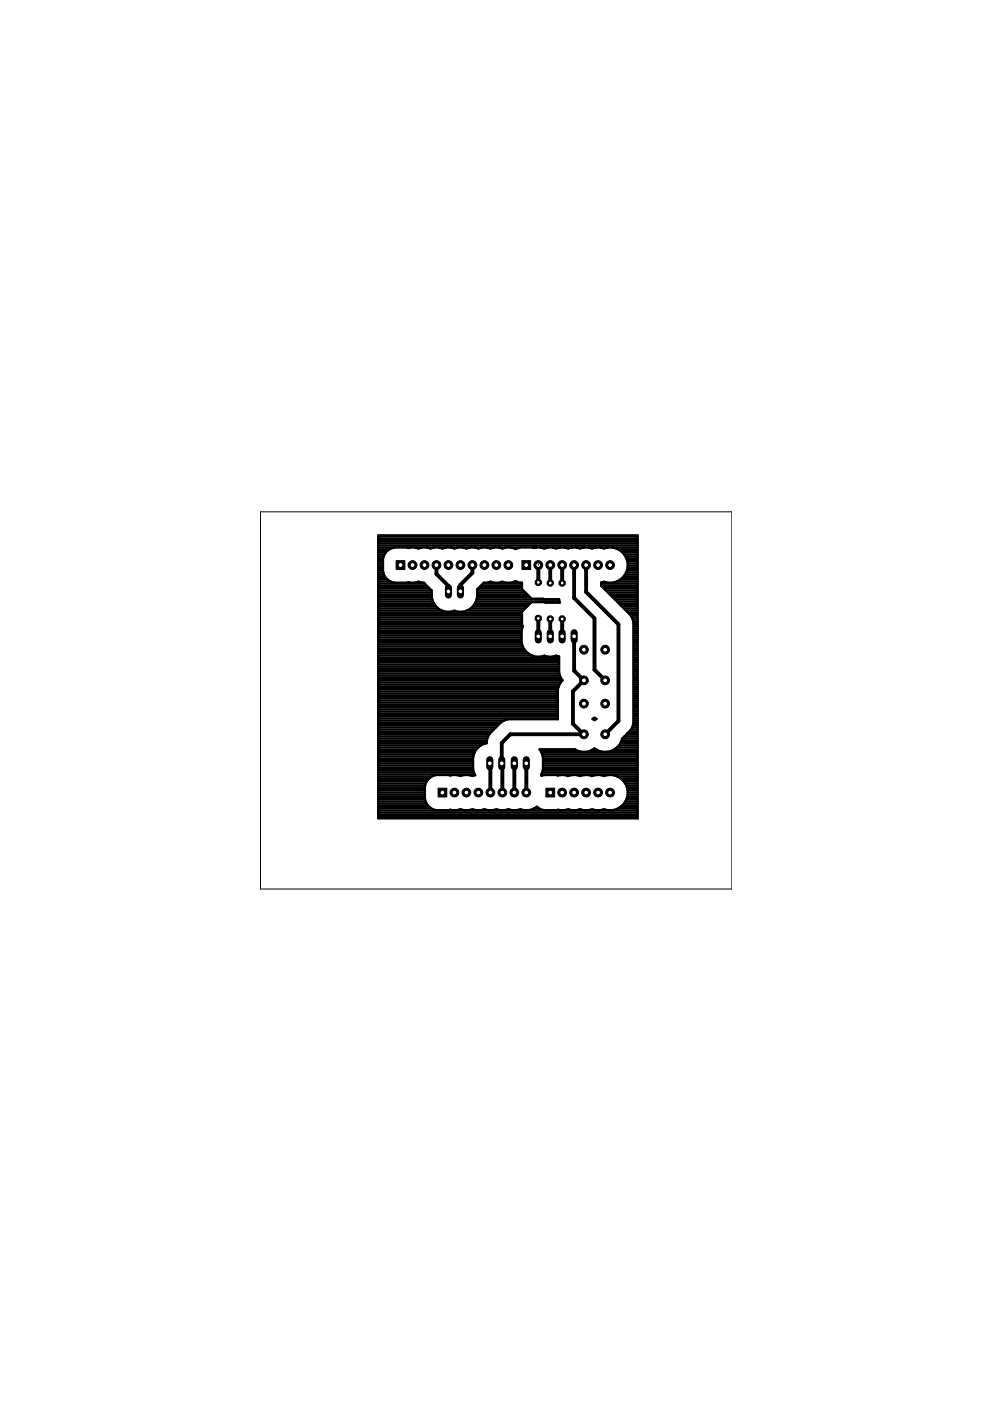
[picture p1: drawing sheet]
<svg xmlns="http://www.w3.org/2000/svg" width="210mm" height="297mm" viewBox="0 0 210 297" stroke-linecap="round" stroke-linejoin="round" font-family="sans-serif">
<g fill="none" stroke="#000" stroke-width=".83">
<path d="M92.5 119.8v1.9l2.6 2.5v1.2M100.2 119.8v1.7l-2.6 2.5v1.4M114.3 119.5l-.2 .2v3.8M116.8 119.7l-.1 .1v3.8M119.2 119.8v3.8l.1-.1M121.7 119.8v7l4.3 4.3v10.9l2.3 2.3M124.3 119.8v5.7l6.8 6.9v20.5l-2.8 2.8M114.1 131.1v3.8M116.7 131.2v3.7M119.2 131.2v3.7M121.7 134.9v7.3l2.1 2.1-2.3 2.3v6.9l2.2 2.2M123.8 155.7h-15.6l-1.8 1.8 .1 10.5"/>
<path d="M103.8 161.8l.2 .2v6M109.1 161.8v6.2M111.6 161.8v6.2"/>
</g>
<g fill="none" stroke="#000" stroke-width=".51">
<path d="M80.2 113.5h55v60h-55zM80.2 119.9h1M80.2 119.5h1M80.2 119h1M80.2 118.5h1M80.2 118h1.1M80.2 117.6h1.3M80.2 117.1h1.6M80.2 116.6h2.1M80.2 116.1h3.2M80.2 115.7h55M80.2 115.2h55"/>
<path d="M80.2 114.7h55M80.2 114.2h55M80.2 113.7h55M81.2 118.5a2.79 2.79 0 0 1 2.4-2.4h4.3l.8 .2 .8-.2h1l.8 .2 .8-.2h.9l.8 .2 .8-.2h1l.8 .2 .7-.2h1l.8 .2 .8-.2h.9l.8 .2 .8-.2h1l.8 .2 .8-.2h.9l.8 .2a3.5 3.5 0 0 1 2.8 .1l1-.3h4.3l.8 .2 .8-.2h1l.7 .2 .8-.2h1l.8 .2 .7-.2h1l.8 .2 .8-.2h1l.7 .2 .8-.2h1l.8 .2a3.8 3.8 0 0 1 5 3.5 3.8 3.8 0 0 1-5 3.5l-.6 .2v.7l6.2 6.2M81.2 118.5v2.6l.2 .7M86.4 116.1h.4M88.2 116.1h1.1M90.7 116.1h1.2M93.2 116.1h1.2M95.8 116.1h1.1M98.3 116.1h1.2M100.8 116.1h1.2"/>
<path d="M103.4 116.1h1.1M105.9 116.1h1.2M108.5 116.1h1.6M113.1 116.1h.3M114.8 116.1h1.2M117.3 116.1h1.2M119.9 116.1h1.2M122.4 116.1h1.2M125 116.1h1.1M127.5 116.1h1.2M130 116.1h5.2M131.3 116.6h3.9"/>
<path d="M131.9 117.1h3.3M132.4 117.6h2.8M132.6 118h2.6M132.9 118.5h2.3M133 119h2.2M133.1 119.9h2.1M133.1 119.5h2.1M80.2 139.9h38.3M80.2 139.5h38.3M80.2 139h32.5M80.2 138.5h31.7M80.2 138h31.2"/>
<path d="M80.2 137.6h30.9M80.2 137.1h30.6M80.2 136.6h30.5M80.2 136.1h30.4M80.2 135.7h30.4M80.2 135.2h30.4M80.2 134.7h30.4M80.2 134.2h30.4M80.2 133.8h30.4M80.2 133.3h30.5M80.2 132.8h30.6M80.2 132.3h30.5"/>
<path d="M80.2 131.8h30.5M80.2 131.4h30.5M80.2 130.9h30.5M80.2 130.4h30.5M80.2 129.9h30.5M80.2 129.5h13.5M80.2 129h12.7M80.2 128.5h12.2M80.2 128h11.9M80.2 127.6h11.6M80.2 127.1h11.5M80.2 126.6h11.3"/>
<path d="M80.2 126.1h11.3M80.2 125.6h11.3M80.2 125.2h11.3M80.2 124.7h10.8M80.2 124.2h10.3M80.2 123.7h9.8M80.2 123.3h2.6M80.2 122.8h1.9M80.2 122.3h1.5M80.2 121.8h1.2M80.2 121.4h1.1M80.2 120.9h1"/>
<path d="M80.2 120.4h1M81.4 121.8a2.89 2.89 0 0 0 2.2 1.7h4.3l.8-.2 1.2 .2 1.6 1.7v1.4l.3 .9M91.8 127.5a3.5 3.5 0 0 0 4.6 2 3.6 3.6 0 0 0 3.4-.5M99 129.5h11.9M99.8 129h11.6M100.3 128.5h11.5M100.6 128h11.7M100.9 127.5l-.4 .8-.7 .7M100.9 127.6h17.7M101 127.1h17.5M101.2 126.6h11.2M101.2 126.1h10.7"/>
<path d="M101.2 125.6h10.2M101.2 125.2h9.7M101.5 124.7h9.2M101.9 124.2h8.8M102.4 123.7h8.3M109.2 123.3l-.9 .2h-1l-.8-.2-.8 .2h-.9l-.8-.2-1.4 .2-1.4 1.5v1.6l-.3 .9M109.2 123.3l1.5 .2v1.4l2 2 5.8 .2 .2 .7-6-.1-2 2v2.8l.1 .3M109.2 123.3h.2M110.6 136.1l.2 1 .5 .8 .6 .6M110.8 132.8l-.2 .9v2.4M111.9 138.5l.9 .5M112.8 139l.8 .2h1l.8-.2 .8 .2h.9l.8-.2 .6 .2v3.4l.3 .8 .5 .9-.8 1-.2 .9v6.3h-10.5l-.8 .2-.8 .4-2.4 2.5-.4 .7-.2 1.3a3.5 3.5 0 0 0-2.9 3v2.5l.5 1.3-.6 .1-.8-.2h-1l-.8 .2-.8-.2h-4.3a2.8 2.8 0 0 0-2.4 2.5v2.6a2.8 2.8 0 0 0 2.4 2.4h4.3l.8-.2 .8 .2h1l.8-.2 .7 .2h1l.8-.2 .8 .2h1l.7-.2 .8 .2h1l.8-.2 .7 .2h1l.8-.2a3.6 3.6 0 0 0 3.5-.6l.8 .6 .8 .2h4.3l.8-.2 .7 .2h1l.8-.2 .8 .2h1l.7-.2 .8 .2h1l.8-.2a3.7 3.7 0 0 0 4.7-2.1"/>
<path d="M127.5 123.7h7.7M127.5 124.2h7.7M128 124.7h7.2M128.5 125.2h6.7M128.9 125.6h6.3M129.4 126.1h5.8M129.9 126.6h5.3M130.4 127.1h4.8M130.8 127.6h4.4M130.8 123.3h4.4M131.3 128h3.9M131.7 122.8h3.5"/>
<path d="M131.8 128.5h3.4M132.1 122.3h3.1M132.3 129h2.9M132.5 121.8h2.7M132.7 129.5h2.5M132.8 121.4h2.4M132.9 120.9h2.3M133.1 120.4h2.1M133.2 129.9h2M133.7 130.4l.4 .7 .2 .9v21.3M133.7 130.4h1.5M134 130.9h1.2"/>
<path d="M134.2 131.4h1M134.3 131.8h.9M134.3 139.9h.9M134.3 139.5h.9M134.3 139h.9M134.3 138.5h.9M134.3 138h.9M134.3 137.6h.9M134.3 137.1h.9M134.3 136.6h.9M134.3 136.1h.9M134.3 135.7h.9"/>
<path d="M134.3 135.2h.9M134.3 134.7h.9M134.3 134.2h.9M134.3 133.8h.9M134.3 133.3h.9M134.3 132.8h.9M134.3 132.3h.9M80.2 159.4h20.5M80.2 159.9h20.3M80.2 159h20.7M80.2 158.5h21.2M80.2 158h21.8"/>
<path d="M80.2 157.5h23M80.2 157.1h23M80.2 156.6h23.1M80.2 156.1h23.3M80.2 155.6h23.6M80.2 155.2h24M80.2 154.7h24.5M80.2 154.2h25M80.2 153.7h25.4M80.2 153.3h25.9M80.2 152.8h26.6M80.2 152.3h38.1"/>
<path d="M80.2 151.8h38.1M80.2 151.4h38.1M80.2 150.9h38.1M80.2 150.4h38.1M80.2 149.9h38.1M80.2 149.5h38.1M80.2 149h38.1M80.2 148.5h38.1M80.2 148h38.1M80.2 147.6h38.1M80.2 147.1h38.1M80.2 146.6h38.1"/>
<path d="M80.2 146.1h38.1M80.2 145.6h38.2M80.2 145.2h38.4M80.2 144.7h38.7M80.2 144.2h39M80.2 143.7h38.7M80.2 143.3h38.5M80.2 142.8h38.4M80.2 142.3h38.3M80.2 141.8h38.3M80.2 141.4h38.3M80.2 140.9h38.3"/>
<path d="M80.2 140.4h38.3M114.4 158.9a5.6 5.6 0 0 1 .4 5.3v.3l.6-.2h4.3l.8 .2 .7-.2h1l.8 .2 .8-.2h1l.7 .2 .8-.2h1l.8 .2a3.8 3.8 0 0 1 4.7 2.1M114.4 158.9h.1M114.4 158.9h7.5l.4 .3 1 .2M114.5 159h7.5M114.7 159.4h20.5M115 159.9h20.2M124.3 159.4l.9-.2 .8-.5 .9 .5 .9 .2M125.6 159h1M125.6 152.4l.4-.2 .5 .2-.5 .3zM125.9 152.3h.4M130.1 159h5.1"/>
<path d="M130.8 158.5h4.4M131.3 158h3.9M131.6 157.5h3.6M131.8 157.1h3.4M131.9 156.6a3.7 3.7 0 0 1-3.1 2.8M131.9 156.6h3.3M132.4 156.1h2.8M132.9 155.6h2.3M133.3 155.2h1.9M133.8 154.7h1.4M134 154.2h1.2M134.2 153.7h1"/>
<path d="M134.3 153.3l-.2 .8-.4 .7-1.8 1.8M134.3 153.3h.9M134.3 152.8h.9M134.3 152.3h.9M134.3 151.8h.9M134.3 151.4h.9M134.3 150.9h.9M134.3 150.4h.9M134.3 149.9h.9M134.3 149.5h.9M134.3 149h.9M134.3 148.5h.9"/>
<path d="M134.3 148h.9M134.3 147.6h.9M134.3 147.1h.9M134.3 146.6h.9M134.3 146.1h.9M134.3 145.6h.9M134.3 145.2h.9M134.3 144.7h.9M134.3 144.2h.9M134.3 143.7h.9M134.3 143.3h.9M134.3 142.8h.9"/>
<path d="M134.3 142.3h.9M134.3 141.8h.9M134.3 141.4h.9M134.3 140.9h.9M134.3 140.4h.9M80.2 173.2h55M80.2 172.8h55M80.2 172.3h55M80.2 171.8h55M80.2 171.3h11.2M80.2 170.9h10.6M80.2 170.4h10.3"/>
<path d="M80.2 169.9h10M80.2 169.4h9.9M80.2 169h9.9M80.2 168.5h9.9M80.2 168h9.9M80.2 167.5h9.9M80.2 167.1h9.9M80.2 166.6h9.9M80.2 166.1h10.1M80.2 165.6h10.3M80.2 165.2h10.7M80.2 164.7h11.3"/>
<path d="M80.2 164.2h20.5M80.2 163.7h20.3M80.2 163.3h20.1M80.2 162.8h20.1M80.2 162.3h20.1M80.2 161.8h20.1M80.2 161.4h20.1M80.2 160.9h20.1M80.2 160.4h20.1M113.3 171.3h.9M114.8 164.2h20.4M115 163.7h20.2"/>
<path d="M115.1 163.3h20.1M115.1 160.4h20.1M115.1 162.8h20.1M115.1 162.3h20.1M115.1 161.8h20.1M115.1 161.4h20.1M115.1 160.9h20.1M131 164.7h4.2M131.1 171.3h4.1M131.7 165.2h3.5M131.8 170.9h3.4M132.2 165.6h3"/>
<path d="M132.3 170.4h2.9M132.5 166.1h2.7M132.6 169.9h2.6M132.8 166.6h2.4M132.8 166.6l.3 1M132.8 169.4h2.4M132.9 167.1h2.3M133 169h2.2M133.1 167.5h2.1M133.1 167.6v1l-.3 .9M133.1 168.5h2.1M133.1 168h2.1"/>
</g>
<path d="M92.9 167.1h1.8v1.9h-1.8z" fill="#000" stroke="#000" stroke-width=".21"/>
<circle cx="93.8" cy="168" r=".51" fill="#fff" stroke="#000" stroke-width=".21"/>
<circle cx="96.4" cy="168" r=".93" fill="#000" stroke="#000" stroke-width=".21"/>
<circle cx="96.4" cy="168" r=".51" fill="#fff" stroke="#000" stroke-width=".21"/>
<circle cx="98.9" cy="168" r=".93" fill="#000" stroke="#000" stroke-width=".21"/>
<circle cx="98.9" cy="168" r=".51" fill="#fff" stroke="#000" stroke-width=".21"/>
<circle cx="101.4" cy="168" r=".93" fill="#000" stroke="#000" stroke-width=".21"/>
<circle cx="101.4" cy="168" r=".51" fill="#fff" stroke="#000" stroke-width=".21"/>
<circle cx="104" cy="168" r=".93" fill="#000" stroke="#000" stroke-width=".21"/>
<circle cx="104" cy="168" r=".51" fill="#fff" stroke="#000" stroke-width=".21"/>
<circle cx="106.5" cy="168" r=".93" fill="#000" stroke="#000" stroke-width=".21"/>
<circle cx="106.5" cy="168" r=".51" fill="#fff" stroke="#000" stroke-width=".21"/>
<circle cx="109.1" cy="168" r=".93" fill="#000" stroke="#000" stroke-width=".21"/>
<circle cx="109.1" cy="168" r=".51" fill="#fff" stroke="#000" stroke-width=".21"/>
<circle cx="111.6" cy="168" r=".93" fill="#000" stroke="#000" stroke-width=".21"/>
<circle cx="111.6" cy="168" r=".51" fill="#fff" stroke="#000" stroke-width=".21"/>
<path d="M84 118.9h1.9v1.8h-1.9z" fill="#000" stroke="#000" stroke-width=".21"/>
<circle cx="84.9" cy="119.8" r=".51" fill="#fff" stroke="#000" stroke-width=".21"/>
<circle cx="87.5" cy="119.8" r=".93" fill="#000" stroke="#000" stroke-width=".21"/>
<circle cx="87.5" cy="119.8" r=".51" fill="#fff" stroke="#000" stroke-width=".21"/>
<circle cx="90" cy="119.8" r=".93" fill="#000" stroke="#000" stroke-width=".21"/>
<circle cx="90" cy="119.8" r=".51" fill="#fff" stroke="#000" stroke-width=".21"/>
<circle cx="92.5" cy="119.8" r=".93" fill="#000" stroke="#000" stroke-width=".21"/>
<circle cx="92.5" cy="119.8" r=".51" fill="#fff" stroke="#000" stroke-width=".21"/>
<circle cx="95.1" cy="119.8" r=".93" fill="#000" stroke="#000" stroke-width=".21"/>
<circle cx="95.1" cy="119.8" r=".51" fill="#fff" stroke="#000" stroke-width=".21"/>
<circle cx="97.6" cy="119.8" r=".93" fill="#000" stroke="#000" stroke-width=".21"/>
<circle cx="97.6" cy="119.8" r=".51" fill="#fff" stroke="#000" stroke-width=".21"/>
<circle cx="100.2" cy="119.8" r=".93" fill="#000" stroke="#000" stroke-width=".21"/>
<circle cx="100.2" cy="119.8" r=".51" fill="#fff" stroke="#000" stroke-width=".21"/>
<circle cx="102.7" cy="119.8" r=".93" fill="#000" stroke="#000" stroke-width=".21"/>
<circle cx="102.7" cy="119.8" r=".51" fill="#fff" stroke="#000" stroke-width=".21"/>
<circle cx="105.2" cy="119.8" r=".93" fill="#000" stroke="#000" stroke-width=".21"/>
<circle cx="105.2" cy="119.8" r=".51" fill="#fff" stroke="#000" stroke-width=".21"/>
<circle cx="107.8" cy="119.8" r=".93" fill="#000" stroke="#000" stroke-width=".21"/>
<circle cx="107.8" cy="119.8" r=".51" fill="#fff" stroke="#000" stroke-width=".21"/>
<path d="M115.7 167.1h1.9v1.9h-1.9z" fill="#000" stroke="#000" stroke-width=".21"/>
<circle cx="116.7" cy="168" r=".51" fill="#fff" stroke="#000" stroke-width=".21"/>
<circle cx="119.2" cy="168" r=".93" fill="#000" stroke="#000" stroke-width=".21"/>
<circle cx="119.2" cy="168" r=".51" fill="#fff" stroke="#000" stroke-width=".21"/>
<circle cx="121.7" cy="168" r=".93" fill="#000" stroke="#000" stroke-width=".21"/>
<circle cx="121.7" cy="168" r=".51" fill="#fff" stroke="#000" stroke-width=".21"/>
<circle cx="124.3" cy="168" r=".93" fill="#000" stroke="#000" stroke-width=".21"/>
<circle cx="124.3" cy="168" r=".51" fill="#fff" stroke="#000" stroke-width=".21"/>
<circle cx="126.8" cy="168" r=".93" fill="#000" stroke="#000" stroke-width=".21"/>
<circle cx="126.8" cy="168" r=".51" fill="#fff" stroke="#000" stroke-width=".21"/>
<circle cx="129.3" cy="168" r=".93" fill="#000" stroke="#000" stroke-width=".21"/>
<circle cx="129.3" cy="168" r=".51" fill="#fff" stroke="#000" stroke-width=".21"/>
<path d="M110.7 118.9h1.8v1.8h-1.8z" fill="#000" stroke="#000" stroke-width=".21"/>
<circle cx="111.6" cy="119.8" r=".51" fill="#fff" stroke="#000" stroke-width=".21"/>
<circle cx="114.1" cy="119.8" r=".93" fill="#000" stroke="#000" stroke-width=".21"/>
<circle cx="114.1" cy="119.8" r=".51" fill="#fff" stroke="#000" stroke-width=".21"/>
<circle cx="116.7" cy="119.8" r=".93" fill="#000" stroke="#000" stroke-width=".21"/>
<circle cx="116.7" cy="119.8" r=".51" fill="#fff" stroke="#000" stroke-width=".21"/>
<circle cx="119.2" cy="119.8" r=".93" fill="#000" stroke="#000" stroke-width=".21"/>
<circle cx="119.2" cy="119.8" r=".51" fill="#fff" stroke="#000" stroke-width=".21"/>
<circle cx="121.7" cy="119.8" r=".93" fill="#000" stroke="#000" stroke-width=".21"/>
<circle cx="121.7" cy="119.8" r=".51" fill="#fff" stroke="#000" stroke-width=".21"/>
<circle cx="124.3" cy="119.8" r=".93" fill="#000" stroke="#000" stroke-width=".21"/>
<circle cx="124.3" cy="119.8" r=".51" fill="#fff" stroke="#000" stroke-width=".21"/>
<circle cx="126.8" cy="119.8" r=".93" fill="#000" stroke="#000" stroke-width=".21"/>
<circle cx="126.8" cy="119.8" r=".51" fill="#fff" stroke="#000" stroke-width=".21"/>
<circle cx="129.3" cy="119.8" r=".93" fill="#000" stroke="#000" stroke-width=".21"/>
<circle cx="129.3" cy="119.8" r=".51" fill="#fff" stroke="#000" stroke-width=".21"/>
<circle cx="123.8" cy="144.3" r=".93" fill="#000" stroke="#000" stroke-width=".21"/>
<circle cx="123.8" cy="144.3" r=".51" fill="#fff" stroke="#000" stroke-width=".21"/>
<circle cx="123.8" cy="137.8" r=".93" fill="#000" stroke="#000" stroke-width=".21"/>
<circle cx="123.8" cy="137.8" r=".51" fill="#fff" stroke="#000" stroke-width=".21"/>
<circle cx="128.3" cy="144.3" r=".93" fill="#000" stroke="#000" stroke-width=".21"/>
<circle cx="128.3" cy="144.3" r=".51" fill="#fff" stroke="#000" stroke-width=".21"/>
<circle cx="128.3" cy="137.8" r=".93" fill="#000" stroke="#000" stroke-width=".21"/>
<circle cx="128.3" cy="137.8" r=".51" fill="#fff" stroke="#000" stroke-width=".21"/>
<circle cx="123.8" cy="155.7" r=".93" fill="#000" stroke="#000" stroke-width=".21"/>
<circle cx="123.8" cy="155.7" r=".51" fill="#fff" stroke="#000" stroke-width=".21"/>
<circle cx="123.8" cy="149.2" r=".93" fill="#000" stroke="#000" stroke-width=".21"/>
<circle cx="123.8" cy="149.2" r=".51" fill="#fff" stroke="#000" stroke-width=".21"/>
<circle cx="128.3" cy="155.7" r=".93" fill="#000" stroke="#000" stroke-width=".21"/>
<circle cx="128.3" cy="155.7" r=".51" fill="#fff" stroke="#000" stroke-width=".21"/>
<circle cx="128.3" cy="149.2" r=".93" fill="#000" stroke="#000" stroke-width=".21"/>
<circle cx="128.3" cy="149.2" r=".51" fill="#fff" stroke="#000" stroke-width=".21"/>
<path d="M103.8 161.1v1.5" fill="none" stroke="#000" stroke-width="1.5"/>
<circle cx="103.8" cy="161.8" r=".51" fill="#fff" stroke="#000" stroke-width=".21"/>
<path d="M106.4 161.1v1.5" fill="none" stroke="#000" stroke-width="1.5"/>
<circle cx="106.4" cy="161.8" r=".51" fill="#fff" stroke="#000" stroke-width=".21"/>
<path d="M109.1 161.1v1.5" fill="none" stroke="#000" stroke-width="1.5"/>
<circle cx="109.1" cy="161.8" r=".51" fill="#fff" stroke="#000" stroke-width=".21"/>
<path d="M111.6 161.1v1.5" fill="none" stroke="#000" stroke-width="1.5"/>
<circle cx="111.6" cy="161.8" r=".51" fill="#fff" stroke="#000" stroke-width=".21"/>
<path d="M95.1 124.6v1.6" fill="none" stroke="#000" stroke-width="1.5"/>
<circle cx="95.1" cy="125.4" r=".51" fill="#fff" stroke="#000" stroke-width=".21"/>
<path d="M97.6 124.6v1.6" fill="none" stroke="#000" stroke-width="1.5"/>
<circle cx="97.6" cy="125.4" r=".51" fill="#fff" stroke="#000" stroke-width=".21"/>
<path d="M114.1 134.2v1.5" fill="none" stroke="#000" stroke-width="1.5"/>
<circle cx="114.1" cy="134.9" r=".51" fill="#fff" stroke="#000" stroke-width=".21"/>
<path d="M116.7 134.2v1.5" fill="none" stroke="#000" stroke-width="1.5"/>
<circle cx="116.7" cy="134.9" r=".51" fill="#fff" stroke="#000" stroke-width=".21"/>
<path d="M119.2 134.2v1.5" fill="none" stroke="#000" stroke-width="1.5"/>
<circle cx="119.2" cy="134.9" r=".51" fill="#fff" stroke="#000" stroke-width=".21"/>
<path d="M121.7 134.2v1.5" fill="none" stroke="#000" stroke-width="1.5"/>
<circle cx="121.7" cy="134.9" r=".51" fill="#fff" stroke="#000" stroke-width=".21"/>
<circle cx="119.2" cy="131.2" r=".71" fill="#000" stroke="#000" stroke-width=".21"/>
<circle cx="119.2" cy="131.2" r=".4" fill="#fff" stroke="#000" stroke-width=".21"/>
<circle cx="119.2" cy="123.6" r=".71" fill="#000" stroke="#000" stroke-width=".21"/>
<circle cx="119.2" cy="123.6" r=".4" fill="#fff" stroke="#000" stroke-width=".21"/>
<circle cx="116.7" cy="131.2" r=".71" fill="#000" stroke="#000" stroke-width=".21"/>
<circle cx="116.7" cy="131.2" r=".4" fill="#fff" stroke="#000" stroke-width=".21"/>
<circle cx="116.7" cy="123.6" r=".71" fill="#000" stroke="#000" stroke-width=".21"/>
<circle cx="116.7" cy="123.6" r=".4" fill="#fff" stroke="#000" stroke-width=".21"/>
<circle cx="114.1" cy="131.1" r=".71" fill="#000" stroke="#000" stroke-width=".21"/>
<circle cx="114.1" cy="131.1" r=".4" fill="#fff" stroke="#000" stroke-width=".21"/>
<circle cx="114.1" cy="123.5" r=".71" fill="#000" stroke="#000" stroke-width=".21"/>
<circle cx="114.1" cy="123.5" r=".4" fill="#fff" stroke="#000" stroke-width=".21"/>
<path d="M55.2 108.5h100v80h-100zM114.3 119.5l-.2 .3" fill="none" stroke="#000" stroke-width=".21"/>
</svg>
